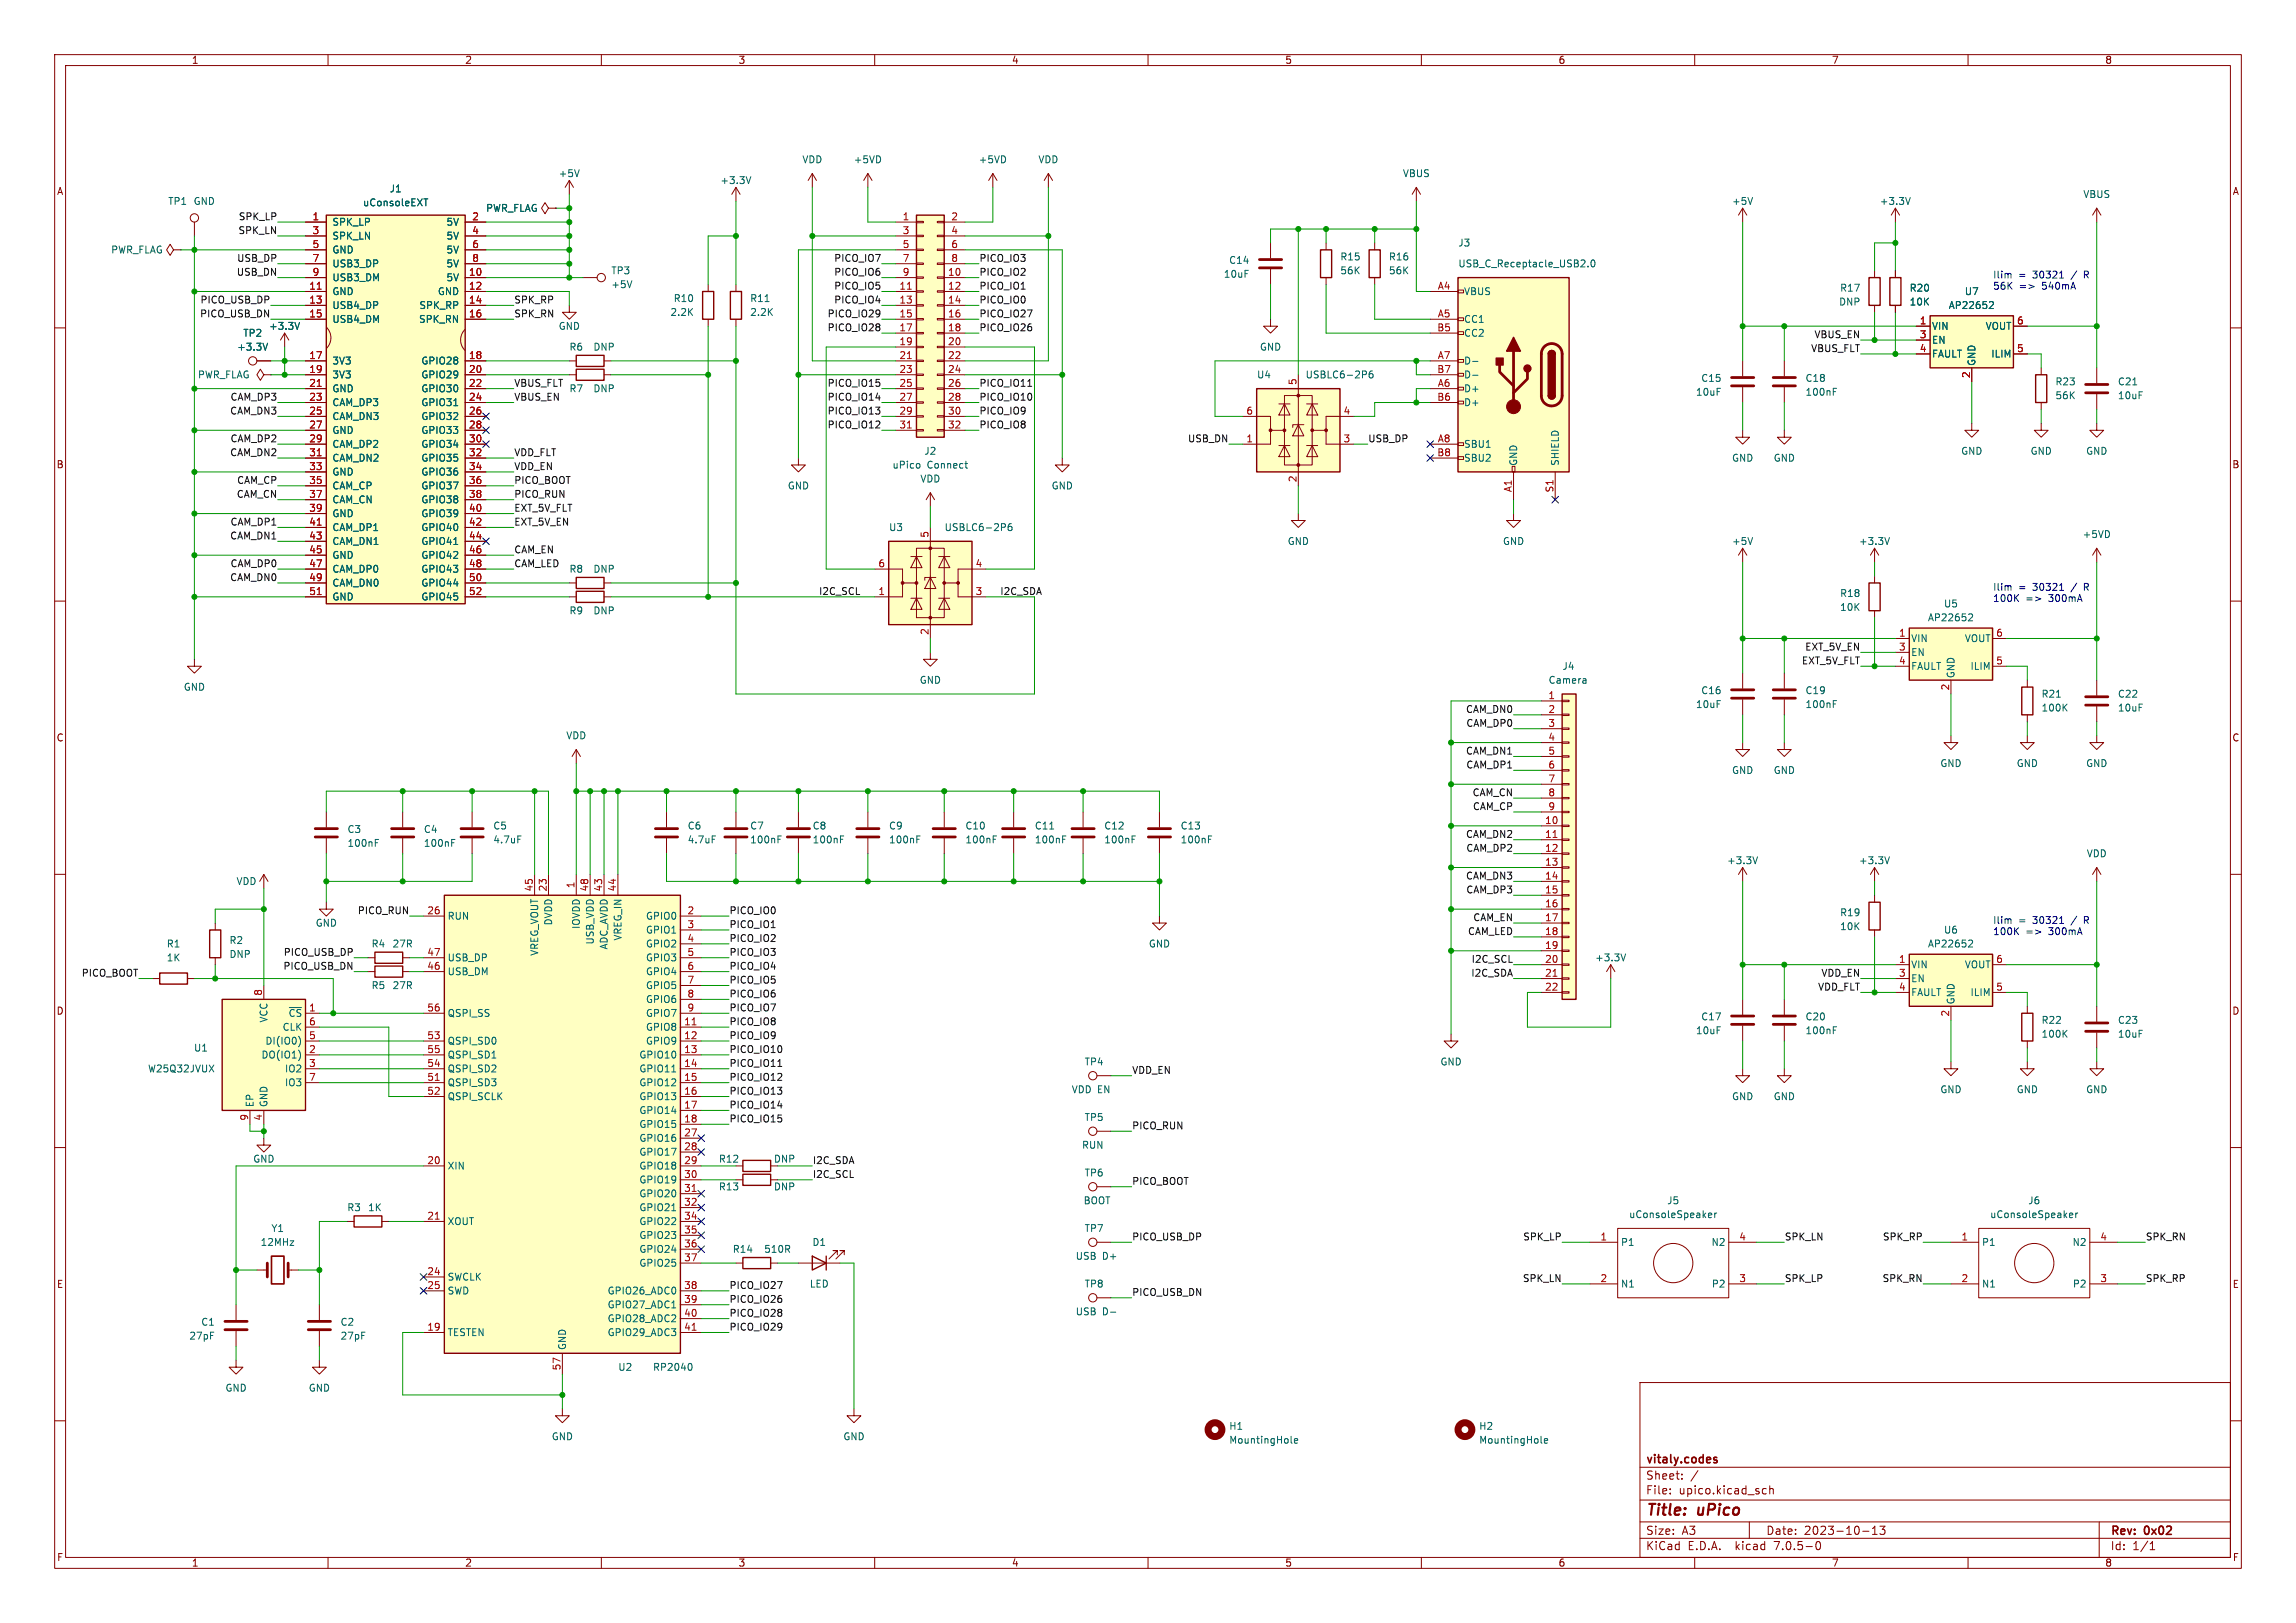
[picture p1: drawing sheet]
<svg xmlns="http://www.w3.org/2000/svg" width="420mm" height="297mm" viewBox="0 0 420 297" stroke-linecap="round" stroke-linejoin="round" font-family="sans-serif">
<defs><g id="words">
<g font-size="2.8" fill="#840000">
<text x="301" y="277.8">Title:</text>
<text x="310.4" y="277.8">uPico</text>
</g>
<g font-size="2.1" fill="#840000">
<text x="301" y="268.1">vitaly.codes</text>
<text x="301" y="273.6">File:</text>
<text x="301" y="270.9">Sheet:</text>
<text x="307" y="273.6">upico.kicad_sch</text>
<text x="301" y="281">Size:</text>
<text x="307.6" y="281">A3</text>
<text x="323" y="281">Date:</text>
<text x="329.9" y="281">2023-10-13</text>
<text x="386" y="281.2">Rev:</text>
<text x="392.2" y="281.2">0x02</text>
<text x="301" y="283.8">KiCad</text>
<text x="308.6" y="283.8">E.D.A.</text>
<text x="317.4" y="283.8">kicad</text>
<text x="324.5" y="283.8">7.0.5-0</text>
<text x="386" y="283.8">Id:</text>
<text x="390" y="283.8">1/1</text>
</g>
<g font-size="1.8" fill="#840000">
<text x="35" y="11.8">1</text>
<text x="85" y="11.8">2</text>
<text x="135" y="11.8">3</text>
<text x="185" y="11.8">4</text>
<text x="235" y="11.8">5</text>
<text x="285" y="11.8">6</text>
<text x="335" y="11.8">7</text>
<text x="385" y="11.8">8</text>
<text x="10.4" y="35.8">A</text>
<text x="408.4" y="35.8">A</text>
<text x="10.3" y="85.8">B</text>
<text x="408.3" y="85.8">B</text>
<text x="10.3" y="135.8">C</text>
<text x="408.3" y="135.8">C</text>
<text x="10.3" y="185.8">D</text>
<text x="408.3" y="185.8">D</text>
<text x="10.4" y="235.8">E</text>
<text x="408.3" y="235.8">E</text>
<text x="10.4" y="285.8">F</text>
<text x="35" y="286.8">1</text>
<text x="85" y="286.8">2</text>
<text x="135" y="286.8">3</text>
<text x="185" y="286.8">4</text>
<text x="235" y="286.8">5</text>
<text x="285" y="286.8">6</text>
<text x="335" y="286.8">7</text>
<text x="385" y="286.8">8</text>
<text x="408.4" y="285.8">F</text>
</g>
<g font-size="1.8" fill="#006464">
<text x="71.2" y="35.4">J1</text>
<text x="102.1" y="32.6">+5V</text>
<text x="131.7" y="33.8">+3.3V</text>
<text x="146.7" y="30">VDD</text>
<text x="156.1" y="30">+5VD</text>
<text x="179" y="30">+5VD</text>
<text x="189.9" y="30">VDD</text>
<text x="256.6" y="32.6">VBUS</text>
<text x="30.7" y="37.7">TP1</text>
<text x="35.4" y="37.7">GND</text>
<text x="60.7" y="41.5">SPK_LP</text>
<text x="66.3" y="37.9">uConsoleEXT</text>
<text x="81.6" y="41.5">5V</text>
<text x="88.9" y="38.9">PWR_FLAG</text>
<text x="316.8" y="37.7">+5V</text>
<text x="343.8" y="37.7">+3.3V</text>
<text x="381" y="36.4">VBUS</text>
<text x="20.3" y="46.5">PWR_FLAG</text>
<text x="60.7" y="44">SPK_LN</text>
<text x="60.7" y="46.5">GND</text>
<text x="81.6" y="44">5V</text>
<text x="81.6" y="46.5">5V</text>
<text x="245.1" y="47.8">R15</text>
<text x="254" y="47.8">R16</text>
<text x="266.7" y="45.3">J3</text>
<text x="60.7" y="49.1">USB3_DP</text>
<text x="60.7" y="51.6">USB3_DM</text>
<text x="81.6" y="51.6">5V</text>
<text x="81.6" y="49.1">5V</text>
<text x="111.8" y="50.4">TP3</text>
<text x="111.8" y="52.9">+5V</text>
<text x="223.8" y="51">10uF</text>
<text x="224.8" y="48.5">C14</text>
<text x="245.1" y="50.4">56K</text>
<text x="254" y="50.4">56K</text>
<text x="266.7" y="49.1">USB_C_Receptacle_USB2.0</text>
<text x="336.5" y="53.5">R17</text>
<text x="349.3" y="53.5">R20</text>
<text x="60.7" y="54.2">GND</text>
<text x="60.7" y="56.7">USB4_DP</text>
<text x="60.7" y="59.2">USB4_DM</text>
<text x="76.6" y="59.2">SPK_RN</text>
<text x="76.7" y="56.7">SPK_RP</text>
<text x="80.1" y="54.2">GND</text>
<text x="122.6" y="58">2.2K</text>
<text x="123.2" y="55.4">R10</text>
<text x="137.2" y="55.4">R11</text>
<text x="137.2" y="58">2.2K</text>
<text x="267.7" y="54.2">VBUS</text>
<text x="267.7" y="59.2">CC1</text>
<text x="336.4" y="56.1">DNP</text>
<text x="349.3" y="56.1">10K</text>
<text x="356.4" y="56.7">AP22652</text>
<text x="359.3" y="54.2">U7</text>
<text x="43.3" y="64.3">+3.3V</text>
<text x="44.4" y="61.8">TP2</text>
<text x="49.2" y="60.5">+3.3V</text>
<text x="102.1" y="60.5">GND</text>
<text x="104.1" y="64.3">R6</text>
<text x="108.5" y="64.3">DNP</text>
<text x="230.4" y="64.3">GND</text>
<text x="267.7" y="61.8">CC2</text>
<text x="353.3" y="60.5">VIN</text>
<text x="353.3" y="63.1">EN</text>
<text x="353.3" y="65.6">FAULT</text>
<text x="363.2" y="60.5">VOUT</text>
<text x="364.2" y="65.6">ILIM</text>
<text x="36.2" y="69.4">PWR_FLAG</text>
<text x="60.7" y="66.9">3V3</text>
<text x="60.7" y="69.4">3V3</text>
<text x="60.7" y="71.9">GND</text>
<text x="77.1" y="66.9">GPIO28</text>
<text x="77.1" y="69.4">GPIO29</text>
<text x="77.1" y="71.9">GPIO30</text>
<text x="104.1" y="71.9">R7</text>
<text x="108.5" y="71.9">DNP</text>
<text x="229.9" y="69.4">U4</text>
<text x="238.8" y="69.4">USBLC6-2P6</text>
<text x="267.7" y="71.9">D+</text>
<text x="267.7" y="66.9">D-</text>
<text x="267.7" y="69.4">D-</text>
<text x="311.1" y="70">C15</text>
<text x="330.2" y="70">C18</text>
<text x="361.5" y="67.1" transform="rotate(-90 361.5 67.1)">GND</text>
<text x="375.9" y="70.7">R23</text>
<text x="387.4" y="70.7">C21</text>
<text x="60.7" y="74.5">CAM_DP3</text>
<text x="60.7" y="77">CAM_DN3</text>
<text x="77.1" y="74.5">GPIO31</text>
<text x="77.1" y="77">GPIO32</text>
<text x="267.7" y="74.5">D+</text>
<text x="310.2" y="72.6">10uF</text>
<text x="330.2" y="72.6">100nF</text>
<text x="375.9" y="73.2">56K</text>
<text x="387.4" y="73.2">10uF</text>
<text x="60.7" y="79.6">GND</text>
<text x="60.7" y="82.1">CAM_DP2</text>
<text x="77.1" y="79.6">GPIO33</text>
<text x="77.1" y="82.1">GPIO34</text>
<text x="169" y="83.4">J2</text>
<text x="267.7" y="82.1">SBU1</text>
<text x="358.7" y="83.4">GND</text>
<text x="371.4" y="83.4">GND</text>
<text x="381.5" y="83.4">GND</text>
<text x="60.7" y="84.6">CAM_DN2</text>
<text x="60.7" y="87.2">GND</text>
<text x="60.7" y="89.7">CAM_CP</text>
<text x="77.1" y="84.6">GPIO35</text>
<text x="77.1" y="87.2">GPIO36</text>
<text x="77.1" y="89.7">GPIO37</text>
<text x="144.1" y="89.7">GND</text>
<text x="163.2" y="85.9">uPico</text>
<text x="168.3" y="88.5">VDD</text>
<text x="169.5" y="85.9">Connect</text>
<text x="192.3" y="89.7">GND</text>
<text x="267.7" y="84.6">SBU2</text>
<text x="277.7" y="85.3" transform="rotate(-90 277.7 85.3)">GND</text>
<text x="285.3" y="85.3" transform="rotate(-90 285.3 85.3)">SHIELD</text>
<text x="316.8" y="84.6">GND</text>
<text x="324.4" y="84.6">GND</text>
<text x="60.7" y="92.3">CAM_CN</text>
<text x="60.7" y="94.8">GND</text>
<text x="77.1" y="92.3">GPIO38</text>
<text x="77.1" y="94.8">GPIO39</text>
<text x="60.7" y="97.3">CAM_DP1</text>
<text x="60.7" y="99.9">CAM_DN1</text>
<text x="77.1" y="97.3">GPIO40</text>
<text x="77.1" y="99.9">GPIO41</text>
<text x="162.6" y="97.3">U3</text>
<text x="172.7" y="97.3">USBLC6-2P6</text>
<text x="235.5" y="99.9">GND</text>
<text x="274.9" y="99.9">GND</text>
<text x="316.8" y="99.9">+5V</text>
<text x="340" y="99.9">+3.3V</text>
<text x="380.9" y="98.6">+5VD</text>
<text x="60.7" y="102.4">GND</text>
<text x="60.7" y="105">CAM_DP0</text>
<text x="60.7" y="107.5">CAM_DN0</text>
<text x="77.1" y="102.4">GPIO42</text>
<text x="77.1" y="105">GPIO43</text>
<text x="77.1" y="107.5">GPIO44</text>
<text x="104.1" y="105">R8</text>
<text x="108.5" y="105">DNP</text>
<text x="60.7" y="110">GND</text>
<text x="77.1" y="110">GPIO45</text>
<text x="104.1" y="112.6">R9</text>
<text x="108.5" y="112.6">DNP</text>
<text x="336.5" y="109.4">R18</text>
<text x="336.5" y="112">10K</text>
<text x="352.6" y="113.9">AP22652</text>
<text x="355.5" y="111.3">U5</text>
<text x="349.5" y="117.7">VIN</text>
<text x="359.4" y="117.7">VOUT</text>
<text x="168.2" y="125.3">GND</text>
<text x="283.2" y="125.3">Camera</text>
<text x="285.8" y="122.7">J4</text>
<text x="349.5" y="120.2">EN</text>
<text x="349.5" y="122.7">FAULT</text>
<text x="357.7" y="124.2" transform="rotate(-90 357.7 124.2)">GND</text>
<text x="360.4" y="122.7">ILIM</text>
<text x="33.6" y="126.6">GND</text>
<text x="310.2" y="129.7">10uF</text>
<text x="311.1" y="127.2">C16</text>
<text x="330.2" y="127.2">C19</text>
<text x="330.2" y="129.7">100nF</text>
<text x="373.4" y="127.8">R21</text>
<text x="373.4" y="130.4">100K</text>
<text x="387.4" y="127.8">C22</text>
<text x="387.4" y="130.4">10uF</text>
<text x="103.5" y="135.4">VDD</text>
<text x="316.8" y="141.8">GND</text>
<text x="324.4" y="141.8">GND</text>
<text x="354.9" y="140.5">GND</text>
<text x="368.8" y="140.5">GND</text>
<text x="381.5" y="140.5">GND</text>
<text x="63.5" y="152.6">C3</text>
<text x="63.5" y="155.1">100nF</text>
<text x="77.5" y="152.6">C4</text>
<text x="77.5" y="155.1">100nF</text>
<text x="90.2" y="152">C5</text>
<text x="90.2" y="154.5">4.7uF</text>
<text x="125.7" y="152">C6</text>
<text x="125.7" y="154.5">4.7uF</text>
<text x="137.2" y="152">C7</text>
<text x="137.2" y="154.5">100nF</text>
<text x="148.6" y="152">C8</text>
<text x="148.6" y="154.5">100nF</text>
<text x="162.6" y="152">C9</text>
<text x="162.6" y="154.5">100nF</text>
<text x="176.5" y="152">C10</text>
<text x="176.5" y="154.5">100nF</text>
<text x="189.2" y="152">C11</text>
<text x="189.2" y="154.5">100nF</text>
<text x="201.9" y="152">C12</text>
<text x="201.9" y="154.5">100nF</text>
<text x="215.9" y="152">C13</text>
<text x="215.9" y="154.5">100nF</text>
<text x="315.9" y="158.3">+3.3V</text>
<text x="340" y="158.3">+3.3V</text>
<text x="381.7" y="157">VDD</text>
<text x="43.2" y="162.1">VDD</text>
<text x="336.5" y="167.8">R19</text>
<text x="30.4" y="173.5">R1</text>
<text x="41.9" y="172.9">R2</text>
<text x="57.7" y="169.7">GND</text>
<text x="67.9" y="173.5">R4</text>
<text x="71.8" y="173.5">27R</text>
<text x="81.8" y="168.5">RUN</text>
<text x="101.2" y="169.4" transform="rotate(-90 101.2 169.4)">DVDD</text>
<text x="106.2" y="170" transform="rotate(-90 106.2 170)">IOVDD</text>
<text x="108.8" y="172.9" transform="rotate(-90 108.8 172.9)">USB_VDD</text>
<text x="111.3" y="173.8" transform="rotate(-90 111.3 173.8)">ADC_AVDD</text>
<text x="113.9" y="172.1" transform="rotate(-90 113.9 172.1)">VREG_IN</text>
<text x="118.1" y="168.5">GPIO0</text>
<text x="118.1" y="171">GPIO1</text>
<text x="118.1" y="173.5">GPIO2</text>
<text x="210.1" y="173.5">GND</text>
<text x="336.5" y="170.4">10K</text>
<text x="352.6" y="173.5">AP22652</text>
<text x="355.5" y="171">U6</text>
<text x="30.4" y="176.1">1K</text>
<text x="41.9" y="175.5">DNP</text>
<text x="81.8" y="178.6">USB_DM</text>
<text x="81.8" y="176.1">USB_DP</text>
<text x="98.6" y="174.9" transform="rotate(-90 98.6 174.9)">VREG_VOUT</text>
<text x="118.1" y="176.1">GPIO3</text>
<text x="118.1" y="178.6">GPIO4</text>
<text x="291.7" y="176.1">+3.3V</text>
<text x="349.5" y="177.4">VIN</text>
<text x="349.5" y="179.9">EN</text>
<text x="359.4" y="177.4">VOUT</text>
<text x="67.9" y="181.2">R5</text>
<text x="71.8" y="181.2">27R</text>
<text x="118.1" y="181.2">GPIO5</text>
<text x="118.1" y="183.7">GPIO6</text>
<text x="349.5" y="182.4">FAULT</text>
<text x="357.7" y="183.9" transform="rotate(-90 357.7 183.9)">GND</text>
<text x="360.4" y="182.4">ILIM</text>
<text x="48.5" y="191.3">DI(IO0)</text>
<text x="49.1" y="187.1" transform="rotate(-90 49.1 187.1)">VCC</text>
<text x="51.7" y="188.8">CLK</text>
<text x="52.8" y="186.2">~{CS}</text>
<text x="81.8" y="191.3">QSPI_SD0</text>
<text x="81.8" y="186.2">QSPI_SS</text>
<text x="118.1" y="188.8">GPIO8</text>
<text x="118.1" y="191.3">GPIO9</text>
<text x="118.1" y="186.2">GPIO7</text>
<text x="310.2" y="189.4">10uF</text>
<text x="311.1" y="186.9">C17</text>
<text x="330.2" y="186.9">C20</text>
<text x="330.2" y="189.4">100nF</text>
<text x="373.4" y="187.5">R22</text>
<text x="373.4" y="190.1">100K</text>
<text x="387.4" y="187.5">C23</text>
<text x="387.4" y="190.1">10uF</text>
<text x="27" y="196.4">W25Q32JVUX</text>
<text x="35.4" y="192.6">U1</text>
<text x="47.8" y="193.9">DO(IO1)</text>
<text x="52.1" y="196.4">IO2</text>
<text x="81.8" y="196.4">QSPI_SD2</text>
<text x="81.8" y="193.9">QSPI_SD1</text>
<text x="116.9" y="193.9">GPIO10</text>
<text x="116.9" y="196.4">GPIO11</text>
<text x="198.3" y="195.1">TP4</text>
<text x="263.4" y="195.1">GND</text>
<text x="46.5" y="202.7" transform="rotate(-90 46.5 202.7)">EP</text>
<text x="49.1" y="202.7" transform="rotate(-90 49.1 202.7)">GND</text>
<text x="52.1" y="198.9">IO3</text>
<text x="81.8" y="198.9">QSPI_SD3</text>
<text x="81.8" y="201.5">QSPI_SCLK</text>
<text x="116.9" y="198.9">GPIO12</text>
<text x="116.9" y="201.5">GPIO13</text>
<text x="196" y="200.2">VDD EN</text>
<text x="316.8" y="201.5">GND</text>
<text x="324.4" y="201.5">GND</text>
<text x="354.9" y="200.2">GND</text>
<text x="368.8" y="200.2">GND</text>
<text x="381.5" y="200.2">GND</text>
<text x="116.9" y="204">GPIO14</text>
<text x="116.9" y="206.6">GPIO15</text>
<text x="116.9" y="209.1">GPIO16</text>
<text x="198.3" y="205.3">TP5</text>
<text x="46.3" y="212.9">GND</text>
<text x="81.8" y="214.2">XIN</text>
<text x="116.9" y="211.6">GPIO17</text>
<text x="116.9" y="214.2">GPIO18</text>
<text x="131.4" y="212.9">R12</text>
<text x="141.5" y="212.9">DNP</text>
<text x="197.9" y="210.4">RUN</text>
<text x="198.3" y="215.5">TP6</text>
<text x="63.5" y="221.8">R3</text>
<text x="67.3" y="221.8">1K</text>
<text x="116.9" y="216.7">GPIO19</text>
<text x="116.9" y="219.3">GPIO20</text>
<text x="116.9" y="221.8">GPIO21</text>
<text x="131.4" y="218">R13</text>
<text x="141.5" y="218">DNP</text>
<text x="198.2" y="220.5">BOOT</text>
<text x="304.9" y="220.5">J5</text>
<text x="371" y="220.5">J6</text>
<text x="49.6" y="225.6">Y1</text>
<text x="81.8" y="224.3">XOUT</text>
<text x="116.9" y="224.3">GPIO22</text>
<text x="116.9" y="226.9">GPIO23</text>
<text x="198.3" y="225.6">TP7</text>
<text x="297.9" y="223.1">uConsoleSpeaker</text>
<text x="364" y="223.1">uConsoleSpeaker</text>
<text x="47.6" y="228.2">12MHz</text>
<text x="116.9" y="229.4">GPIO24</text>
<text x="116.9" y="232">GPIO25</text>
<text x="134" y="229.4">R14</text>
<text x="139.7" y="229.4">510R</text>
<text x="148.6" y="228.2">D1</text>
<text x="196.7" y="230.7">USB</text>
<text x="201.6" y="230.7">D+</text>
<text x="296.4" y="228.2">P1</text>
<text x="313.1" y="228.2">N2</text>
<text x="362.5" y="228.2">P1</text>
<text x="379.1" y="228.2">N2</text>
<text x="81.8" y="234.5">SWCLK</text>
<text x="81.8" y="237">SWD</text>
<text x="111.1" y="237">GPIO26_ADC0</text>
<text x="111.1" y="239.6">GPIO27_ADC1</text>
<text x="148.1" y="235.8">LED</text>
<text x="198.3" y="235.8">TP8</text>
<text x="296.4" y="235.8">N1</text>
<text x="313.1" y="235.8">P2</text>
<text x="362.5" y="235.8">N1</text>
<text x="379.2" y="235.8">P2</text>
<text x="34.6" y="245.3">27pF</text>
<text x="36.8" y="242.8">C1</text>
<text x="62.2" y="242.8">C2</text>
<text x="62.2" y="245.3">27pF</text>
<text x="81.8" y="244.7">TESTEN</text>
<text x="111.1" y="242.1">GPIO28_ADC2</text>
<text x="111.1" y="244.7">GPIO29_ADC3</text>
<text x="196.7" y="240.9">USB</text>
<text x="201.6" y="240.9">D-</text>
<text x="103.7" y="247.1" transform="rotate(-90 103.7 247.1)">GND</text>
<text x="113" y="251">U2</text>
<text x="119.4" y="251">RP2040</text>
<text x="41.2" y="254.8">GND</text>
<text x="56.4" y="254.8">GND</text>
<text x="100.9" y="263.7">GND</text>
<text x="154.2" y="263.7">GND</text>
<text x="224.8" y="261.8">H1</text>
<text x="270.5" y="261.8">H2</text>
<text x="224.8" y="264.4">MountingHole</text>
<text x="270.5" y="264.4">MountingHole</text>
</g>
<g font-size="1.8" fill="#0f0f0f">
<text x="43.7" y="40.4">SPK_LP</text>
<text x="43.4" y="48">USB_DP</text>
<text x="43.6" y="42.9">SPK_LN</text>
<text x="152.6" y="48">PICO_IO7</text>
<text x="179.1" y="48">PICO_IO3</text>
<text x="43.3" y="50.5">USB_DN</text>
<text x="152.6" y="50.5">PICO_IO6</text>
<text x="152.6" y="53.1">PICO_IO5</text>
<text x="179.1" y="53.1">PICO_IO1</text>
<text x="179.1" y="50.5">PICO_IO2</text>
<text x="36.6" y="58.2">PICO_USB_DN</text>
<text x="36.6" y="55.6">PICO_USB_DP</text>
<text x="94" y="55.6">SPK_RP</text>
<text x="94" y="58.2">SPK_RN</text>
<text x="151.4" y="58.2">PICO_IO29</text>
<text x="152.6" y="55.6">PICO_IO4</text>
<text x="179.1" y="58.2">PICO_IO27</text>
<text x="179.1" y="55.6">PICO_IO0</text>
<text x="151.4" y="60.7">PICO_IO28</text>
<text x="179.1" y="60.7">PICO_IO26</text>
<text x="331.3" y="64.5">VBUS_FLT</text>
<text x="331.9" y="62">VBUS_EN</text>
<text x="94" y="70.9">VBUS_FLT</text>
<text x="151.4" y="70.9">PICO_IO15</text>
<text x="179.1" y="70.9">PICO_IO11</text>
<text x="42.1" y="75.9">CAM_DN3</text>
<text x="42.1" y="73.4">CAM_DP3</text>
<text x="94" y="73.4">VBUS_EN</text>
<text x="151.4" y="73.4">PICO_IO14</text>
<text x="151.4" y="75.9">PICO_IO13</text>
<text x="179.1" y="75.9">PICO_IO9</text>
<text x="179.1" y="73.4">PICO_IO10</text>
<text x="42.1" y="83.6">CAM_DN2</text>
<text x="42.1" y="81">CAM_DP2</text>
<text x="94" y="83.6">VDD_FLT</text>
<text x="151.4" y="78.5">PICO_IO12</text>
<text x="179.1" y="78.5">PICO_IO8</text>
<text x="217.3" y="81">USB_DN</text>
<text x="250.2" y="81">USB_DP</text>
<text x="43.4" y="88.6">CAM_CP</text>
<text x="94" y="88.6">PICO_BOOT</text>
<text x="94" y="86.1">VDD_EN</text>
<text x="43.3" y="91.2">CAM_CN</text>
<text x="94" y="91.2">PICO_RUN</text>
<text x="94" y="93.7">EXT_5V_FLT</text>
<text x="42.1" y="98.8">CAM_DN1</text>
<text x="42.1" y="96.3">CAM_DP1</text>
<text x="94" y="101.3">CAM_EN</text>
<text x="94" y="96.3">EXT_5V_EN</text>
<text x="42.1" y="106.4">CAM_DN0</text>
<text x="42.1" y="103.9">CAM_DP0</text>
<text x="94" y="103.9">CAM_LED</text>
<text x="149.8" y="109">I2C_SCL</text>
<text x="182.9" y="109">I2C_SDA</text>
<text x="330.2" y="119.1">EXT_5V_EN</text>
<text x="329.6" y="121.7">EXT_5V_FLT</text>
<text x="268.1" y="130.5">CAM_DN0</text>
<text x="268.2" y="133.1">CAM_DP0</text>
<text x="268.1" y="138.2">CAM_DN1</text>
<text x="268.2" y="140.7">CAM_DP1</text>
<text x="269.4" y="145.8">CAM_CN</text>
<text x="269.4" y="148.3">CAM_CP</text>
<text x="268.1" y="153.4">CAM_DN2</text>
<text x="268.2" y="155.9">CAM_DP2</text>
<text x="268.1" y="161">CAM_DN3</text>
<text x="65.4" y="167.4">PICO_RUN</text>
<text x="133.3" y="167.4">PICO_IO0</text>
<text x="268.2" y="163.6">CAM_DP3</text>
<text x="133.3" y="172.5">PICO_IO2</text>
<text x="133.3" y="169.9">PICO_IO1</text>
<text x="268.5" y="171.2">CAM_LED</text>
<text x="269.5" y="168.6">CAM_EN</text>
<text x="14.9" y="178.8">PICO_BOOT</text>
<text x="51.8" y="177.5">PICO_USB_DN</text>
<text x="51.9" y="175">PICO_USB_DP</text>
<text x="133.3" y="175">PICO_IO3</text>
<text x="133.3" y="177.5">PICO_IO4</text>
<text x="269.1" y="178.8">I2C_SDA</text>
<text x="269.2" y="176.3">I2C_SCL</text>
<text x="333.2" y="178.8">VDD_EN</text>
<text x="133.3" y="182.6">PICO_IO6</text>
<text x="133.3" y="180.1">PICO_IO5</text>
<text x="133.3" y="185.2">PICO_IO7</text>
<text x="332.6" y="181.3">VDD_FLT</text>
<text x="133.3" y="190.2">PICO_IO9</text>
<text x="133.3" y="187.7">PICO_IO8</text>
<text x="133.3" y="197.9">PICO_IO12</text>
<text x="133.3" y="195.3">PICO_IO11</text>
<text x="133.3" y="192.8">PICO_IO10</text>
<text x="207" y="196.6">VDD_EN</text>
<text x="133.3" y="202.9">PICO_IO14</text>
<text x="133.3" y="200.4">PICO_IO13</text>
<text x="133.3" y="205.5">PICO_IO15</text>
<text x="207" y="206.7">PICO_RUN</text>
<text x="148.6" y="215.6">I2C_SCL</text>
<text x="148.6" y="213.1">I2C_SDA</text>
<text x="207" y="216.9">PICO_BOOT</text>
<text x="207" y="227.1">PICO_USB_DP</text>
<text x="278.6" y="227.1">SPK_LP</text>
<text x="326.4" y="227.1">SPK_LN</text>
<text x="344.4" y="227.1">SPK_RP</text>
<text x="392.4" y="227.1">SPK_RN</text>
<text x="133.3" y="236">PICO_IO27</text>
<text x="133.3" y="238.5">PICO_IO26</text>
<text x="207" y="237.2">PICO_USB_DN</text>
<text x="278.5" y="234.7">SPK_LN</text>
<text x="326.4" y="234.7">SPK_LP</text>
<text x="344.3" y="234.7">SPK_RN</text>
<text x="392.4" y="234.7">SPK_RP</text>
<text x="133.3" y="243.6">PICO_IO29</text>
<text x="133.3" y="241">PICO_IO28</text>
</g>
<g font-size="1.8" fill="#a90000">
<text x="57.1" y="40.4">1</text>
<text x="86.3" y="40.4">2</text>
<text x="165.1" y="40.4">1</text>
<text x="174" y="40.4">2</text>
<text x="57.1" y="42.9">3</text>
<text x="57.1" y="45.5">5</text>
<text x="86.3" y="42.9">4</text>
<text x="86.3" y="45.5">6</text>
<text x="165.1" y="42.9">3</text>
<text x="165.1" y="45.5">5</text>
<text x="174" y="42.9">4</text>
<text x="174" y="45.5">6</text>
<text x="56.5" y="53.1">11</text>
<text x="57.1" y="48">7</text>
<text x="57.1" y="50.5">9</text>
<text x="85.7" y="50.5">10</text>
<text x="85.7" y="53.1">12</text>
<text x="86.3" y="48">8</text>
<text x="164.5" y="53.1">11</text>
<text x="165.1" y="48">7</text>
<text x="165.1" y="50.5">9</text>
<text x="173.4" y="50.5">10</text>
<text x="173.4" y="53.1">12</text>
<text x="174" y="48">8</text>
<text x="262.9" y="53.1">A4</text>
<text x="56.5" y="55.6">13</text>
<text x="56.5" y="58.2">15</text>
<text x="85.7" y="55.6">14</text>
<text x="85.7" y="58.2">16</text>
<text x="164.5" y="55.6">13</text>
<text x="164.5" y="58.2">15</text>
<text x="173.4" y="55.6">14</text>
<text x="173.4" y="58.2">16</text>
<text x="262.9" y="58.2">A5</text>
<text x="351.1" y="59.4">1</text>
<text x="368.9" y="59.4">6</text>
<text x="56.5" y="65.8">17</text>
<text x="85.7" y="65.8">18</text>
<text x="164.5" y="60.7">17</text>
<text x="164.5" y="63.2">19</text>
<text x="164.5" y="65.8">21</text>
<text x="173.4" y="60.7">18</text>
<text x="173.4" y="63.2">20</text>
<text x="173.4" y="65.8">22</text>
<text x="262.9" y="60.7">B5</text>
<text x="262.9" y="65.8">A7</text>
<text x="351.1" y="62">3</text>
<text x="351.1" y="64.5">4</text>
<text x="368.9" y="64.5">5</text>
<text x="56.5" y="68.3">19</text>
<text x="56.5" y="70.9">21</text>
<text x="85.7" y="68.3">20</text>
<text x="85.7" y="70.9">22</text>
<text x="164.5" y="68.3">23</text>
<text x="164.5" y="70.9">25</text>
<text x="173.4" y="68.3">24</text>
<text x="173.4" y="70.9">26</text>
<text x="237.2" y="70.5" transform="rotate(-90 237.2 70.5)">5</text>
<text x="262.9" y="68.3">B7</text>
<text x="262.9" y="70.9">A6</text>
<text x="360.4" y="69.2" transform="rotate(-90 360.4 69.2)">2</text>
<text x="56.5" y="73.4">23</text>
<text x="56.5" y="75.9">25</text>
<text x="85.7" y="73.4">24</text>
<text x="85.7" y="75.9">26</text>
<text x="164.5" y="73.4">27</text>
<text x="164.5" y="75.9">29</text>
<text x="173.4" y="73.4">28</text>
<text x="173.4" y="75.9">30</text>
<text x="227.9" y="75.9">6</text>
<text x="245.7" y="75.9">4</text>
<text x="262.9" y="73.4">B6</text>
<text x="56.5" y="78.5">27</text>
<text x="56.5" y="81">29</text>
<text x="56.5" y="83.6">31</text>
<text x="85.7" y="78.5">28</text>
<text x="85.7" y="81">30</text>
<text x="85.7" y="83.6">32</text>
<text x="164.5" y="78.5">31</text>
<text x="173.4" y="78.5">32</text>
<text x="227.9" y="81">1</text>
<text x="245.7" y="81">3</text>
<text x="262.9" y="83.6">B8</text>
<text x="262.9" y="81">A8</text>
<text x="56.5" y="86.1">33</text>
<text x="56.5" y="88.6">35</text>
<text x="85.7" y="86.1">34</text>
<text x="85.7" y="88.6">36</text>
<text x="237.2" y="88.3" transform="rotate(-90 237.2 88.3)">2</text>
<text x="56.5" y="91.2">37</text>
<text x="56.5" y="93.7">39</text>
<text x="85.7" y="91.2">38</text>
<text x="85.7" y="93.7">40</text>
<text x="276.6" y="90.1" transform="rotate(-90 276.6 90.1)">A1</text>
<text x="284.2" y="90.2" transform="rotate(-90 284.2 90.2)">S1</text>
<text x="56.5" y="96.3">41</text>
<text x="56.5" y="98.8">43</text>
<text x="56.5" y="101.3">45</text>
<text x="85.7" y="96.3">42</text>
<text x="85.7" y="98.8">44</text>
<text x="85.7" y="101.3">46</text>
<text x="169.9" y="98.5" transform="rotate(-90 169.9 98.5)">5</text>
<text x="56.5" y="103.9">47</text>
<text x="56.5" y="106.4">49</text>
<text x="85.7" y="103.9">48</text>
<text x="85.7" y="106.4">50</text>
<text x="160.6" y="103.9">6</text>
<text x="178.4" y="103.9">4</text>
<text x="56.5" y="109">51</text>
<text x="85.7" y="109">52</text>
<text x="160.6" y="109">1</text>
<text x="178.4" y="109">3</text>
<text x="169.9" y="116.2" transform="rotate(-90 169.9 116.2)">2</text>
<text x="347.3" y="116.6">1</text>
<text x="347.3" y="119.1">3</text>
<text x="365.1" y="116.6">6</text>
<text x="347.3" y="121.7">4</text>
<text x="365.1" y="121.7">5</text>
<text x="283.2" y="128">1</text>
<text x="283.2" y="130.6">2</text>
<text x="356.6" y="126.4" transform="rotate(-90 356.6 126.4)">2</text>
<text x="283.2" y="133.1">3</text>
<text x="283.2" y="135.6">4</text>
<text x="283.2" y="138.2">5</text>
<text x="283.2" y="140.7">6</text>
<text x="283.2" y="143.3">7</text>
<text x="283.2" y="145.8">8</text>
<text x="283.2" y="148.3">9</text>
<text x="282.6" y="150.9">10</text>
<text x="282.6" y="153.4">11</text>
<text x="282.6" y="156">12</text>
<text x="282.6" y="158.5">13</text>
<text x="282.6" y="161">14</text>
<text x="78.1" y="167.4">26</text>
<text x="97.5" y="163.2" transform="rotate(-90 97.5 163.2)">45</text>
<text x="100.1" y="163.2" transform="rotate(-90 100.1 163.2)">23</text>
<text x="105.2" y="162.6" transform="rotate(-90 105.2 162.6)">1</text>
<text x="107.7" y="163.2" transform="rotate(-90 107.7 163.2)">48</text>
<text x="110.2" y="163.2" transform="rotate(-90 110.2 163.2)">43</text>
<text x="112.8" y="163.2" transform="rotate(-90 112.8 163.2)">44</text>
<text x="125.7" y="167.4">2</text>
<text x="282.6" y="163.6">15</text>
<text x="282.6" y="166.1">16</text>
<text x="125.7" y="169.9">3</text>
<text x="125.7" y="172.5">4</text>
<text x="282.6" y="168.7">17</text>
<text x="282.6" y="171.2">18</text>
<text x="282.6" y="173.7">19</text>
<text x="78.1" y="177.5">46</text>
<text x="78.1" y="175">47</text>
<text x="125.7" y="175">5</text>
<text x="125.7" y="177.5">6</text>
<text x="282.6" y="176.3">20</text>
<text x="282.6" y="178.8">21</text>
<text x="347.3" y="176.3">1</text>
<text x="347.3" y="178.8">3</text>
<text x="365.1" y="176.3">6</text>
<text x="48" y="182.3" transform="rotate(-90 48 182.3)">8</text>
<text x="56.5" y="185.2">1</text>
<text x="78.1" y="185.2">56</text>
<text x="125.7" y="180.1">7</text>
<text x="125.7" y="182.6">8</text>
<text x="125.7" y="185.2">9</text>
<text x="282.6" y="181.4">22</text>
<text x="347.3" y="181.4">4</text>
<text x="365.1" y="181.4">5</text>
<text x="56.5" y="190.2">5</text>
<text x="56.5" y="187.7">6</text>
<text x="78.1" y="190.2">53</text>
<text x="125.1" y="187.7">11</text>
<text x="125.1" y="190.2">12</text>
<text x="356.6" y="186.1" transform="rotate(-90 356.6 186.1)">2</text>
<text x="56.5" y="192.8">2</text>
<text x="56.5" y="195.3">3</text>
<text x="56.5" y="197.9">7</text>
<text x="78.1" y="197.9">51</text>
<text x="78.1" y="195.3">54</text>
<text x="78.1" y="192.8">55</text>
<text x="125.1" y="192.8">13</text>
<text x="125.1" y="195.3">14</text>
<text x="125.1" y="197.9">15</text>
<text x="78.1" y="200.4">52</text>
<text x="125.1" y="200.4">16</text>
<text x="125.1" y="202.9">17</text>
<text x="45.5" y="205.1" transform="rotate(-90 45.5 205.1)">9</text>
<text x="48" y="205.1" transform="rotate(-90 48 205.1)">4</text>
<text x="125.1" y="205.5">18</text>
<text x="125.1" y="208">27</text>
<text x="78.1" y="213.1">20</text>
<text x="125.1" y="210.6">28</text>
<text x="125.1" y="213.1">29</text>
<text x="125.1" y="215.6">30</text>
<text x="125.1" y="218.2">31</text>
<text x="125.1" y="220.7">32</text>
<text x="78.1" y="223.3">21</text>
<text x="125.1" y="223.3">34</text>
<text x="125.1" y="225.8">35</text>
<text x="292.7" y="227.1">1</text>
<text x="318.1" y="227.1">4</text>
<text x="358.7" y="227.1">1</text>
<text x="384.1" y="227.1">4</text>
<text x="78.1" y="233.4">24</text>
<text x="125.1" y="228.3">36</text>
<text x="125.1" y="230.9">37</text>
<text x="78.1" y="236">25</text>
<text x="125.1" y="236">38</text>
<text x="125.1" y="238.5">39</text>
<text x="292.7" y="234.7">2</text>
<text x="318.1" y="234.7">3</text>
<text x="358.7" y="234.7">2</text>
<text x="384.1" y="234.7">3</text>
<text x="78.1" y="243.6">19</text>
<text x="125.1" y="241">40</text>
<text x="125.1" y="243.6">41</text>
<text x="102.6" y="250.8" transform="rotate(-90 102.6 250.8)">57</text>
</g>
<g font-size="1.8" fill="#0000c2">
<text x="364.5" y="51">Ilim</text>
<text x="364.5" y="53.1">56K</text>
<text x="369.2" y="51">=</text>
<text x="369.3" y="53.1">=&gt;</text>
<text x="371.8" y="51">30321</text>
<text x="373.5" y="53.1">540mA</text>
<text x="379" y="51">/</text>
<text x="381.4" y="51">R</text>
<text x="364.5" y="108.2">Ilim</text>
<text x="364.5" y="110.2">100K</text>
<text x="369.2" y="108.2">=</text>
<text x="370.5" y="110.2">=&gt;</text>
<text x="371.8" y="108.2">30321</text>
<text x="374.7" y="110.2">300mA</text>
<text x="379" y="108.2">/</text>
<text x="381.4" y="108.2">R</text>
<text x="364.5" y="169.2">Ilim</text>
<text x="364.5" y="171.2">100K</text>
<text x="369.2" y="169.2">=</text>
<text x="370.5" y="171.2">=&gt;</text>
<text x="371.8" y="169.2">30321</text>
<text x="374.7" y="171.2">300mA</text>
<text x="379" y="169.2">/</text>
<text x="381.4" y="169.2">R</text>
</g>
</g></defs>
<g fill="none" stroke="#840000" stroke-width=".18">
<path d="M10 10h400v277h-400zM12 12h396v273h-396zM60 10v2M110 10v2M160 10v2M210 10v2M260 10v2M310 10v2M360 10v2M100.3 38.1l-.6-1-.6 1 .6 1 .6-1h1.3M101.6 38.1h.1M104.1 33l-.7 1.3"/>
<path d="M104.1 33v2.6M104.1 33l.8 1.3M134.6 34.3v2.5M134.6 34.3l-.7 1.3M134.6 34.3l.8 1.3M148.6 31.8l-.8 1.2M148.6 31.8v2.5M148.6 31.8l.8 1.2M158.7 31.8l-.7 1.2M158.7 31.8v2.5M158.7 31.8l.8 1.2M181.6 31.8l.8 1.2"/>
<path d="M181.6 31.8v2.5M181.6 31.8l-.8 1.2M191.8 31.8l.7 1.2M191.8 31.8v2.5M191.8 31.8l-.8 1.2M259.1 34.3l-.8 1.3M259.1 34.3v2.5M259.1 34.3l.7 1.3M318.8 38.1l-.8 1.3M318.8 38.1v2.5M318.8 38.1l.7 1.3M346.7 38.1l-.8 1.3"/>
<path d="M346.7 38.1v2.5M346.7 38.1l.8 1.3M383.5 38.1v2.5M383.5 38.1l-.7 1.3M383.5 38.1l.8 1.3M10 60h2M31.7 45.7l-.6-1-.6 1 .6 1 .6-1h1.3M33 45.7h.1M35.6 40.6v2.6M55.9 53.3h3.8M55.9 58.4h3.8M55.9 40.6h3.8"/>
<path d="M55.9 50.8h3.8M55.9 55.9h3.8M55.9 43.2h3.8M55.9 45.7h3.8M55.9 48.3h3.8M59.7 59.9a2.69 2.69 0 0 1 0 3.8M85.1 53.3h3.8M85.1 58.4h3.8M85.1 40.6h3.8M85.1 50.8h3.8M85.1 55.9h3.8M85.1 43.2h3.8"/>
<path d="M85.1 45.7h3.8M85.1 48.3h3.8M104.1 55.9v1.3h1.3l-1.3 1.2-1.2-1.2h1.2M106.7 50.8h2.5M129.5 52.1v1.2M129.5 58.4v1.3M134.6 52.1v1.2M134.6 58.4v1.3M163.8 53.3h3.8M163.8 58.4h3.8M163.8 40.6h3.8M163.8 50.8h3.8"/>
<path d="M163.8 55.9h3.8M163.8 43.2h3.8M163.8 45.7h3.8M163.8 48.3h3.8M167.6 58.3h1.3v.2h-1.3zM167.6 55.8h1.3v.2h-1.3zM167.6 53.2h1.3v.3h-1.3zM167.6 50.7h1.3v.2h-1.3zM167.6 48.1h1.3v.3h-1.3zM167.6 45.6h1.3v.2h-1.3zM167.6 43.1h1.3v.2h-1.3zM167.6 40.5h1.3v.3h-1.3z"/>
<path d="M171.4 58.3h1.3v.2h-1.3zM171.4 55.8h1.3v.2h-1.3zM171.4 53.2h1.3v.3h-1.3zM171.4 50.7h1.3v.2h-1.3zM171.4 48.1h1.3v.3h-1.3zM171.4 45.6h1.3v.2h-1.3zM171.4 43.1h1.3v.2h-1.3zM171.4 40.5h1.3v.3h-1.3zM172.7 53.3h3.8M172.7 58.4h3.8M172.7 40.6h3.8M172.7 50.8h3.8"/>
<path d="M172.7 55.9h3.8M172.7 43.2h3.8M172.7 45.7h3.8M172.7 48.3h3.8M232.4 58.4v1.3h1.3l-1.3 1.3-1.3-1.3h1.3M232.4 44.5v2.7M232.4 49.3v2.8M242.6 44.5v1.2M242.6 50.8v1.3M251.5 44.5v1.2M251.5 50.8v1.3M261.6 53.3h5.1"/>
<path d="M261.6 58.4h5.1M266.7 58.2h1v.5h-1zM266.7 53.1h1v.5h-1zM342.9 49.5v1.3M342.9 55.9v1.3M346.7 49.5v1.3M346.7 55.9v1.3M350.5 59.7h2.6M368.3 59.7h2.5M408 60h2M47 66h2.5M48.3 68.6l-.7-1-.6 1 .6 1 .7-1h1.2"/>
<path d="M49.5 68.6h.1M52.1 61l-.8 1.2M52.1 61v2.5M52.1 61l.7 1.2M55.9 76.2h3.8M55.9 71.1h3.8M55.9 66h3.8M55.9 73.7h3.8M55.9 68.6h3.8M55.9 78.7h3.8M85 60.3a2.69 2.69 0 0 0 0 3.8M85.1 76.2h3.8"/>
<path d="M85.1 71.1h3.8M85.1 66h3.8M85.1 73.7h3.8M85.1 68.6h3.8M85.1 78.7h3.8M104.1 66h1.3M104.1 68.6h1.3M110.5 66h1.3M110.5 68.6h1.3M163.8 76.2h3.8M163.8 71.1h3.8M163.8 66h3.8"/>
<path d="M163.8 61h3.8M163.8 73.7h3.8M163.8 68.6h3.8M163.8 63.5h3.8M163.8 78.7h3.8M167.6 78.6h1.3v.3h-1.3zM167.6 76.1h1.3v.2h-1.3zM167.6 73.5h1.3v.3h-1.3zM167.6 71h1.3v.2h-1.3zM167.6 68.5h1.3v.2h-1.3zM167.6 65.9h1.3v.3h-1.3zM167.6 63.4h1.3v.2h-1.3z"/>
<path d="M167.6 60.8h1.3v.3h-1.3zM171.4 78.6h1.3v.3h-1.3zM171.4 76.1h1.3v.2h-1.3zM171.4 73.5h1.3v.3h-1.3zM171.4 71h1.3v.2h-1.3zM171.4 68.5h1.3v.2h-1.3zM171.4 65.9h1.3v.3h-1.3zM171.4 63.4h1.3v.2h-1.3zM171.4 60.8h1.3v.3h-1.3zM172.7 76.2h3.8M172.7 71.1h3.8M172.7 66h3.8"/>
<path d="M172.7 61h3.8M172.7 73.7h3.8M172.7 68.6h3.8M172.7 63.5h3.8M172.7 78.7h3.8M227.3 76.2h5.1v2.5h2.5M232.4 78.7v2.6h-5.1M233.9 73.9h2.1M234.9 72.4h5.1v12.7h-5.1zM234.9 73.9l1.1 2h-2.1zM237.5 77.7l1 2.1h-2zM237.5 68.6v20.3"/>
<path d="M238.5 77.7h-2v.5M239 73.9h2M240 73.9l1 2h-2zM242.6 78.7v2.6h5M247.6 76.2h-5v2.5h-2.6M261.6 71.1h5.1M261.6 66h5.1M261.6 61h5.1M261.6 73.7h5.1M261.6 68.6h5.1M266.7 73.4h1v.5h-1zM266.7 70.9h1v.5h-1z"/>
<path d="M266.7 68.3h1v.5h-1zM266.7 65.8h1v.5h-1zM266.7 60.7h1v.5h-1zM318.8 78.7v1.3h1.2l-1.2 1.3-1.3-1.3h1.3M318.8 66v2.8M318.8 70.9v2.8M326.4 78.7v1.3h1.3l-1.3 1.3-1.3-1.3h1.3M326.4 66v2.8M326.4 70.9v2.8M350.5 62.2h2.6M350.5 64.8h2.6M360.7 77.5v1.2h1.2l-1.2 1.3-1.3-1.3h1.3"/>
<path d="M360.7 67.3v2.6M368.3 64.8h2.5M373.4 77.5v1.2h1.2l-1.2 1.3-1.3-1.3h1.3M373.4 67.3v1.3M373.4 73.7v1.2M383.5 77.5v1.2h1.3l-1.3 1.3-1.2-1.3h1.2M383.5 67.3v2.8M383.5 72.1v2.8M55.9 81.3h3.8M55.9 83.8h3.8M55.9 86.4h3.8M55.9 88.9h3.8"/>
<path d="M55.9 91.4h3.8M55.9 94h3.8M55.9 96.5h3.8M55.9 99.1h3.8M85.1 81.3h3.8M85.1 83.8h3.8M85.1 86.4h3.8M85.1 88.9h3.8M85.1 91.4h3.8M85.1 94h3.8M85.1 96.5h3.8M85.1 99.1h3.8"/>
<path d="M146 83.8v1.3h1.3l-1.3 1.3-1.2-1.3h1.2M170.2 90.2l.7 1.2M170.2 90.2v2.5M170.2 96.5v20.3M170.2 90.2l-.8 1.2M194.3 83.8v1.3h-1.3l1.3 1.3 1.3-1.3h-1.3M233.9 81.5h2.1M234.9 81.5l1.1 2.1h-2.1zM237.5 94v1.3h1.3l-1.3 1.2-1.3-1.2h1.3M239 81.5h2M240 81.5l1 2.1h-2zM261.6 81.3h5.1"/>
<path d="M261.6 83.8h5.1M266.7 83.6h1v.5h-1zM266.7 81h1v.5h-1zM276.6 85.3h.5v1.1h-.5zM276.9 94v1.3h1.2l-1.2 1.2-1.3-1.2h1.3M276.9 86.4v5M284.5 86.4v5M10 110h2M55.9 106.7h3.8M55.9 109.2h3.8M55.9 104.1h3.8M55.9 101.6h3.8"/>
<path d="M85.1 106.7h3.8M85.1 109.2h3.8M85.1 104.1h3.8M85.1 101.6h3.8M104.1 106.7h1.3M104.1 109.2h1.3M110.5 106.7h1.3M110.5 109.2h1.3M160 104.1h5.1v2.6h2.5M165.1 106.7v2.5h-5.1M166.6 109.5h2.1M166.6 101.9h2.1"/>
<path d="M167.6 100.3h5.1v12.7h-5.1zM167.6 109.5l1.1 2h-2.1zM167.6 101.9l1.1 2h-2.1zM170.2 105.7l1 2h-2zM170.2 119.4v1.3h-1.3l1.3 1.2 1.2-1.2h-1.2M171.2 105.7h-2v.5M171.7 109.5h2M171.7 101.9h2M172.7 109.5l1 2h-2zM172.7 101.9l1 2h-2zM175.3 106.7v2.5h5M180.3 104.1h-5v2.6h-2.6"/>
<path d="M318.8 100.3v2.6M318.8 100.3l-.8 1.3M318.8 100.3l.7 1.3M342.9 100.3v2.6M342.9 105.4v1.3M342.9 111.8v1.2M342.9 100.3l-.8 1.3M342.9 100.3l.8 1.3M346.7 116.8h2.5M346.7 119.4h2.5M364.5 116.8h2.5M383.5 100.3l-.7 1.3"/>
<path d="M383.5 100.3v2.6M383.5 100.3l.8 1.3M408 110h2M35.6 120.7v1.2h1.2l-1.2 1.3-1.3-1.3h1.3M105.4 137.2l-.8 1.2M105.4 137.2v2.5M105.4 137.2l.8 1.2M281.9 128.3h3.8M281.9 130.8h3.8M281.9 133.4h3.8M281.9 135.9h3.8M281.9 138.4h3.8"/>
<path d="M285.7 138.3h1.3v.3h-1.3zM285.7 135.8h1.3v.2h-1.3zM285.7 133.2h1.3v.3h-1.3zM285.7 130.7h1.3v.2h-1.3zM285.7 128.1h1.3v.3h-1.3zM318.8 135.9v1.3h1.2l-1.2 1.2-1.3-1.2h1.3M318.8 123.2v2.8M318.8 128v2.8M326.4 135.9v1.3h1.3l-1.3 1.2-1.3-1.2h1.3M326.4 123.2v2.8M326.4 128v2.8M346.7 121.9h2.5"/>
<path d="M356.9 134.6v1.3h1.2l-1.2 1.3-1.3-1.3h1.3M356.9 124.5v2.5M364.5 121.9h2.5M370.8 134.6v1.3h1.3l-1.3 1.3-1.2-1.3h1.2M370.8 124.5v1.2M370.8 130.8v1.3M383.5 134.6v1.3h1.3l-1.3 1.3-1.2-1.3h1.2M383.5 124.5v2.8M383.5 129.3v2.8M10 160h2M59.7 148.6v2.8M59.7 153.4v2.8"/>
<path d="M73.7 148.6v2.8M73.7 153.4v2.8M86.4 148.6v2.8M86.4 153.4v2.8M121.9 148.6v2.8M121.9 153.4v2.8M134.6 148.6v2.8M134.6 153.4v2.8M146 148.6v2.8M146 153.4v2.8M158.7 148.6v2.8M158.7 153.4v2.8"/>
<path d="M172.7 148.6v2.8M172.7 153.4v2.8M185.4 148.6v2.8M185.4 153.4v2.8M198.1 148.6v2.8M198.1 153.4v2.8M212.1 148.6v2.8M212.1 153.4v2.8M281.9 151.1h3.8M281.9 153.7h3.8M281.9 156.2h3.8M281.9 158.8h3.8"/>
<path d="M281.9 141h3.8M281.9 143.5h3.8M281.9 146.1h3.8M281.9 148.6h3.8M285.7 158.6h1.3v.3h-1.3zM285.7 156.1h1.3v.2h-1.3zM285.7 153.5h1.3v.3h-1.3zM285.7 151h1.3v.3h-1.3zM285.7 148.5h1.3v.2h-1.3zM285.7 145.9h1.3v.3h-1.3zM285.7 143.4h1.3v.2h-1.3zM285.7 140.8h1.3v.3h-1.3z"/>
<path d="M318.8 158.8v2.5M318.8 158.8l-.8 1.2M318.8 158.8l.7 1.2M342.9 158.8v2.5M342.9 158.8l-.8 1.2M342.9 158.8l.8 1.2M383.5 158.8v2.5M383.5 158.8l-.7 1.2M383.5 158.8l.8 1.2M408 160h2M27.9 179.1h1.3M34.3 179.1h1.3"/>
<path d="M39.4 168.9v1.3M39.4 175.3v1.2M48.3 160v2.6M48.3 160l-.8 1.3M48.3 160l.7 1.3M59.7 165.1v1.3h1.3l-1.3 1.2-1.3-1.2h1.3M67.3 177.8h1.3M67.3 175.3h1.3M73.7 177.8h1.2M73.7 175.3h1.2M77.5 177.8h3.8M77.5 175.3h3.8"/>
<path d="M77.5 167.6h3.8M97.8 160v3.8M100.3 160v3.8M105.4 160v3.8M107.9 160v3.8M110.5 160v3.8M113 160v3.8M124.5 177.8h3.8M124.5 175.3h3.8M124.5 167.6h3.8M124.5 170.2h3.8M124.5 172.7h3.8"/>
<path d="M212.1 167.6v1.3h1.3l-1.3 1.3-1.3-1.3h1.3M281.9 161.3h3.8M281.9 163.8h3.8M281.9 166.4h3.8M281.9 168.9h3.8M281.9 171.5h3.8M281.9 174h3.8M281.9 176.5h3.8M281.9 179.1h3.8M285.7 178.9h1.3v.3h-1.3zM285.7 176.4h1.3v.3h-1.3zM285.7 173.9h1.3v.2h-1.3z"/>
<path d="M285.7 171.3h1.3v.3h-1.3zM285.7 168.8h1.3v.2h-1.3zM285.7 166.2h1.3v.3h-1.3zM285.7 163.7h1.3v.3h-1.3zM285.7 161.2h1.3v.2h-1.3zM294.6 176.5l-.7 1.3M294.6 176.5v2.6M294.6 176.5l.8 1.3M342.9 163.8v1.3M342.9 170.2v1.3M346.7 176.5h2.5M346.7 179.1h2.5"/>
<path d="M364.5 176.5h2.5M48.3 180.3v2.6M55.9 185.4h2.5M55.9 193h2.5M55.9 195.6h2.5M55.9 190.5h2.5M55.9 188h2.5M55.9 198.1h2.5M77.5 185.4h3.8M77.5 193h3.8M77.5 195.6h3.8M77.5 190.5h3.8"/>
<path d="M77.5 198.1h3.8M124.5 185.4h3.8M124.5 193h3.8M124.5 195.6h3.8M124.5 190.5h3.8M124.5 188h3.8M124.5 198.1h3.8M124.5 180.3h3.8M124.5 182.9h3.8M200.7 196.9h2.5M265.4 189.2v1.3h1.3l-1.3 1.3-1.2-1.3h1.2M281.9 181.6h3.8"/>
<path d="M285.7 181.5h1.3v.2h-1.3zM318.8 195.6v1.3h1.2l-1.2 1.2-1.3-1.2h1.3M318.8 182.9v2.8M318.8 187.7v2.8M326.4 195.6v1.3h1.3l-1.3 1.2-1.3-1.2h1.3M326.4 182.9v2.8M326.4 187.7v2.8M346.7 181.6h2.5M356.9 194.3v1.3h1.2l-1.2 1.3-1.3-1.3h1.3M356.9 184.2v2.5M364.5 181.6h2.5M370.8 194.3v1.3h1.3l-1.3 1.3-1.2-1.3h1.2"/>
<path d="M370.8 184.2v1.2M370.8 190.5v1.3M383.5 194.3v1.3h1.3l-1.3 1.3-1.2-1.3h1.2M383.5 184.2v2.7M383.5 189v2.8M10 210h2M45.7 203.2v2.5M48.3 208.3v1.3h1.2l-1.2 1.2-1.3-1.2h1.3M48.3 203.2v2.5M77.5 213.4h3.8M77.5 200.7h3.8M124.5 213.4h3.8"/>
<path d="M124.5 215.9h3.8M124.5 200.7h3.8M124.5 203.2h3.8M124.5 205.7h3.8M124.5 208.3h3.8M124.5 210.8h3.8M124.5 218.4h3.8M134.6 213.4h1.3M134.6 215.9h1.3M141 213.4h1.2M141 215.9h1.2M200.7 207h2.5"/>
<path d="M200.7 217.2h2.5M408 210h2M43.2 238.8v2.8M47 232.4h1.9M52.7 232.4h1.9M58.4 238.8v2.8M63.5 223.5h1.3M69.8 223.5h1.3M77.5 223.5h3.8M77.5 233.7h3.8M77.5 236.2h3.8M124.5 231.1h3.8"/>
<path d="M124.5 223.5h3.8M124.5 236.2h3.8M124.5 221h3.8M124.5 226.1h3.8M124.5 228.6h3.8M124.5 238.8h3.8M134.6 231.1h1.3M141 231.1h1.2M146 231.1h7.7M153.2 229.6v-.7h-.8h.8l-1.6 1.5M154.4 229.6v-.7h-.7h.7l-1.5 1.5M200.7 227.3h2.5"/>
<path d="M200.7 237.5h2.5M290.8 227.3h5.1M290.8 234.9h5.1M295.9 224.8h20.3v12.7h-20.3zM316.2 227.3h5.1M316.2 234.9h5.1M356.9 227.3h5M356.9 234.9h5M361.9 224.8h20.4v12.7h-20.4zM382.3 227.3h5M382.3 234.9h5M10 260h2"/>
<path d="M43.2 248.9v1.3h1.2l-1.2 1.3-1.3-1.3h1.3M43.2 243.6v2.8M58.4 248.9v1.3h1.3l-1.3 1.3-1.3-1.3h1.3M58.4 243.6v2.8M77.5 243.8h3.8M102.9 257.8v1.3h1.2l-1.2 1.2-1.3-1.2h1.3M102.9 247.6v3.9M124.5 243.8h3.8M124.5 241.3h3.8M156.2 257.8v1.3h1.3l-1.3 1.2-1.3-1.2h1.3M300 253h108v32h-108zM408 260h2"/>
<path d="M300 278.5h108M300 274.5h108M300 268.5h108M305.5 273.2v.2M305.5 272.5v.1M307.7 270.5v.2M307.7 269.8v.1M310.6 269.1l-1.3 1.9M320 278.5v3M322.4 273.2l.3 .2 .4-.1M323.1 272.5l-.4-.1-.3 .1M323.7 272.5l.2-.1 .4 .1 .1 .9"/>
<path d="M323.7 271.9v1.5M342.5 279.7l.4-.4v1.5M343.9 279.3h.9l-.5 .6 .4 .1v.6l-.2 .2h-.4l-.2-.2M384 278.5v6.5M60 285v2M110 285v2M160 285v2M210 285v2M260 285v2M300 281.5h108M310 285v2M332.4 282.2l.1-.1a.8 .8 0 0 1 .5 .7 .8 .8 0 0 1-.5 .8 1 1 0 0 1-.1-1.4z"/>
<path d="M340.7 280.2h1.2M342.5 280.8h.9M360 285v2M393.3 283.6h.9M393.3 282.5l.4-.4v1.5"/>
<circle cx="35.6" cy="39.9" r=".76"/>
<circle cx="110" cy="50.8" r=".76"/>
<circle cx="46.2" cy="66" r=".76"/>
<circle cx="199.9" cy="196.8" r=".76"/>
<circle cx="199.9" cy="207" r=".76"/>
<circle cx="199.9" cy="217.2" r=".76"/>
<circle cx="199.9" cy="227.3" r=".76"/>
<circle cx="199.9" cy="237.5" r=".76"/>
<circle cx="306.1" cy="231.1" r="3.6"/>
<circle cx="372.1" cy="231.1" r="3.6"/>
</g>
<path d="M49.7 229.9h2.2v5h-2.2zM313.5 267.1l.5 .2 .1 .2-.2 .2-.4-.1M313.5 266.8h.5" fill="none" stroke="#840000" stroke-width=".3"/>
<g fill="none" stroke="#840000" stroke-width=".51">
<path d="M230.4 47.5h4M230.4 49h4M274.3 66.8v1.3l2.6 2.5M276.9 64.3v10.1M279.4 68.1v1.2l-2.5 2.6M282.5 63.4a1.9 1.9 0 0 1 2.1-.4 1.9 1.9 0 0 1 1.1 1.8v7.6a1.91 1.91 0 0 1-1.9 1.9 1.91 1.91 0 0 1-1.9-1.9v-7.8l.2-.6zM316.7 69.1h4.1M316.7 70.6h4.1M324.4 69.1h4M324.4 70.6h4M381.5 71.9h4.1M381.5 70.4h4.1"/>
<path d="M316.7 126.2h4.1M316.7 127.8h4.1M324.4 126.2h4M324.4 127.8h4M381.5 129h4.1M381.5 127.5h4.1M57.7 153.2h4M57.7 151.6h4M71.6 153.2h4.1M71.6 151.6h4.1M84.3 153.2h4.1M84.3 151.6h4.1"/>
<path d="M119.9 153.2h4.1M119.9 151.6h4.1M132.6 153.2h4.1M132.6 151.6h4.1M144 153.2h4.1M144 151.6h4.1M156.7 153.2h4.1M156.7 151.6h4.1M170.7 153.2h4.1M170.7 151.6h4.1M183.4 153.2h4.1M183.4 151.6h4.1"/>
<path d="M196.1 153.2h4.1M196.1 151.6h4.1M210.1 153.2h4M210.1 151.6h4M316.7 185.9h4.1M316.7 187.5h4.1M324.4 185.9h4M324.4 187.5h4M381.5 188.7h4.1M381.5 187.2h4.1M48.9 231.1v2.6M52.7 231.1v2.6"/>
<path d="M41.1 243.3h4.1M41.1 241.8h4.1M56.4 243.3h4.1M56.4 241.8h4.1"/>
</g>
<g fill="none" stroke="#006464" stroke-width=".18">
<path d="M77.5 36.4h.8M77.9 36.4v1.3M106 31.1l-.5 1.2M137.3 32.3l-.4 1.3M320.6 36.1l-.4 1.3M349.4 36.1l-.4 1.3M54.8 59l-.4 1.3M115.6 51.4l-.4 1.2M290.5 48.7v.1M291.1 47.7l.2-.1a.68 .68 0 0 1 .5 .6 .68 .68 0 0 1-.5 .6l-.3-.4zM364.1 55.2l.4 .1 .1 .3-.7 .9h.7M48.9 62.8l-.4 1.3"/>
<path d="M83 74.2h.7M249.9 68v.4M251 67.9l-.3 .1a.86 .86 0 0 0 0 1.2l.4-.2 .1-.4-.3-.2h-.3l-.2 .2M269.4 66.1h1M269.4 68.7h1M335.4 71.1h.6M83 99.6h.7M168.2 84.9l.1 .2-.1 .5M176.5 84.8h.5M176.7 85.5l.3 .2M183.9 96v.4M185 95.8l-.4 .1a.86 .86 0 0 0 0 1.2l.5-.1v-.4l-.2-.3-.4 .1-.1 .2"/>
<path d="M320.6 98.4l-.4 1.2M345.6 98.4l-.4 1.2M360.3 112.3l.4 .1 .1 .3-.8 .9h.8M290.1 124.3v.7M290.1 125h-.1M290.1 124.5l-.1 .1M335.4 128.2h.6M68.7 153.6h.6M82.6 153.6h.6M94.7 153h.6M130.3 153h.6M142.3 153h.6"/>
<path d="M153.7 153h.6M167.7 153h.6M181.7 153h.6M194.4 153h.6M207.1 153h.6M221.1 153h.6M321.5 156.8l-.4 1.3M345.6 156.8l-.4 1.3M297.4 174.6l-.5 1.2M360.3 172l.4 .1 .1 .3-.8 .9h.8M38.3 194.9l.8 1.3M39.1 194.9l-.8 1.3"/>
<path d="M54.8 189.9l.2 .6-.2 .8M90 193.6h.7M122.9 196.2h.7M335.4 187.9h.6M122.9 221.6h.7M122.9 239.3h.7M312.6 222.8h.5M312.6 222h.3l.2 .3-.6 .1M313.7 222v.8M314 222l-.3 .2M378.6 222.8h.5M378.6 222h.4l.2 .3-.6 .1"/>
<path d="M379.7 222v.8M380.1 222l-.4 .2M126.3 249.5a.79 .79 0 0 1 0 1.3M203.1 240.1h1M236.2 264l.2 .1M236.8 263.7l.6-.1-.1-.3h-.3l-.2 .1v.6h.5M282 264l.1 .1M282.5 263.7l.6-.1-.1-.3h-.3l-.2 .1 .1 .6h.4"/>
</g>
<g fill="#ffffc2" stroke="#ffffc2" stroke-width=".18">
<path d="M229.9 71.1h15.2v15.3h-15.2z"/>
<path d="M349.2 114.9h15.3v9.6h-15.3z"/>
<path d="M266.7 50.8h20.3v35.6h-20.3z"/>
<path d="M285.7 127h2.6v55.9h-2.6z"/>
<path d="M167.6 39.4h5.1v40.6h-5.1z"/>
<path d="M162.6 99.1h15.2v15.2h-15.2z"/>
<path d="M59.7 39.4h25.4v71.1h-25.4z"/>
<path d="M349.2 174.6h15.3v9.6h-15.3z"/>
<path d="M40.6 182.9h15.3v20.3h-15.3z"/>
<path d="M81.3 163.8h43.2v83.8h-43.2z"/>
<path d="M353.1 57.8h15.2v9.5h-15.2z"/>
</g>
<g fill="none" stroke="#840000" stroke-width=".25">
<path d="M59.7 39.4h25.4v71.1h-25.4zM167.6 39.4h5.1v40.6h-5.1zM128.5 53.3h2.1v5.1h-2.1zM133.6 53.3h2v5.1h-2zM241.6 45.7h2v5.1h-2zM250.4 45.7h2.1v5.1h-2.1zM266.7 50.8h20.3v35.6h-20.3zM341.9 50.8h2v5.1h-2zM345.7 50.8h2v5.1h-2zM353.1 57.8h15.2v9.5h-15.2zM105.4 67.6h5.1v2h-5.1zM105.4 65h5.1v2.1h-5.1z"/>
<path d="M229.9 71.1h15.2v15.3h-15.2zM283.2 72.4a.64 .64 0 0 0 .6 .6 .64 .64 0 0 0 .7-.6M283.2 64.8a.64 .64 0 0 1 .6-.7 .64 .64 0 0 1 .7 .7M372.4 68.6h2v5.1h-2zM162.6 99.1h15.2v15.2h-15.2zM105.4 105.7h5.1v2h-5.1zM105.4 108.2h5.1v2h-5.1zM341.9 106.7h2v5.1h-2zM349.2 114.9h15.3v9.6h-15.3zM285.7 127h2.6v55.9h-2.6zM369.8 125.7h2.1v5.1h-2.1zM29.2 178.1h5.1v2h-5.1z"/>
<path d="M38.4 170.2h2v5.1h-2zM68.6 176.8h5.1v2h-5.1zM68.6 174.2h5.1v2.1h-5.1zM81.3 163.8h43.2v83.8h-43.2zM341.9 165.1h2v5.1h-2zM349.2 174.6h15.3v9.6h-15.3zM40.6 182.9h15.3v20.3h-15.3zM369.8 185.4h2.1v5.1h-2.1zM135.9 212.3h5.1v2.1h-5.1zM135.9 214.9h5.1v2h-5.1zM64.8 222.5h5v2h-5zM135.9 230.1h5.1v2.1h-5.1z"/>
<path d="M148.6 229.9l2.5 1.2-2.5 1.3zM151.1 229.9v2.5"/>
</g>
<g fill="#840000" stroke="#840000" stroke-width=".18">
<circle cx="232.4" cy="78.7" r=".25"/>
<circle cx="234.9" cy="78.7" r=".25"/>
<circle cx="237.5" cy="85.1" r=".25"/>
<circle cx="237.5" cy="72.4" r=".25"/>
<circle cx="240" cy="78.7" r=".25"/>
<circle cx="242.6" cy="78.7" r=".25"/>
<circle cx="276.9" cy="74.4" r="1.27"/>
<circle cx="165.1" cy="106.7" r=".25"/>
<circle cx="167.6" cy="106.7" r=".25"/>
<circle cx="170.2" cy="113" r=".25"/>
<circle cx="170.2" cy="100.3" r=".25"/>
<circle cx="172.7" cy="106.7" r=".25"/>
<circle cx="175.3" cy="106.7" r=".25"/>
</g>
<g fill="#840000" stroke="#840000" stroke-width=".25">
<path d="M283.2 72.4h1.3a.64 .64 0 0 1-.7 .6 .64 .64 0 0 1-.6-.6z"/>
<path d="M283.2 64.8h1.3v7.6h-1.3z"/>
<path d="M283.4 64.3a.64 .64 0 0 1 .7-.1 .64 .64 0 0 1 .4 .6h-1.3z"/>
<path d="M276.9 61.7l1.2 2.6h-2.5z"/>
<path d="M273.7 65.5h1.3v1.3h-1.3z"/>
<circle cx="279.4" cy="67.4" r=".63"/>
</g>
<g fill="none" stroke="#a90000" stroke-width=".18">
<path d="M58 52.9h.8M166 52.9h.7M58 70.7h.8M166 65.6h.7M166 78.3h.7M58 83.4h.8M58 96.1h.8M58 108.8h.8M284.1 153.3h.7M284.1 178.7h.7M79.6 197.7h.7M126.6 187.5h.7"/>
<path d="M126.6 218h.7M79.6 223.1h.7M126.6 243.4h.7"/>
</g>
<g fill="none" stroke="#840000" stroke-width="1.3">
<circle cx="222.2" cy="261.6" r="1.27"/>
<circle cx="268" cy="261.6" r="1.27"/>
</g>
<path d="M186.8 52.9h.7M187.9 56.7h.9l-.6 1.3M188 70.7h.7M141.1 169.8h.7M142.3 195.2h.7M142.3 202.4h.8M142.2 234.5h.9l-.6 1.3" fill="none" stroke="#0f0f0f" stroke-width=".18"/>
<g fill="none" stroke="#0000c2" stroke-width=".18">
<path d="M367.7 50l.2 .2v.7M371.1 52.1l1 .3-1 .4M376.7 50.9h.8M377 49.8l.1-.2v1.3M367.7 107.2l.2 .2v.6M368.7 109.4l.5 .7M369.2 108.8l-.7 .7M372.3 109.2l1 .4-1 .4M376.7 108h.8M377 106.9l.1-.1v1.2M367.7 168.1l.2 .2v.7M368.7 170.3l.5 .7"/>
<path d="M369.2 169.8l-.7 .7M372.3 170.2l1 .4-1 .3M376.7 169h.8M377 167.9l.1-.2v1.3"/>
</g>
<g fill="none" stroke="#009600" stroke-width=".18">
<path d="M101.6 38.1h2.5M104.1 35.6v15.2M134.6 36.8v15.3M148.6 34.3v31.7h15.2M158.7 34.3v6.3h5.1M181.6 34.3v6.3h-5.1M191.8 34.3v31.7h-15.3M259.1 36.8v16.5h2.5M33 45.7h22.9M35.6 53.3h20.3M35.6 43.2v77.5M49.5 58.4h6.4"/>
<path d="M49.5 55.9h6.4M50.8 43.2h5.1M50.8 40.6h5.1M50.8 48.3h5.1M50.8 50.8h5.1M88.9 43.2h15.2M88.9 40.6h15.2M88.9 58.4h5.1M88.9 55.9h5.1M88.9 53.3h15.2v2.6M88.9 48.3h15.2M88.9 45.7h15.2"/>
<path d="M88.9 50.8h17.8M129.5 59.7v49.5M134.6 59.7v67.3h54.6v-17.8h-8.9M134.6 43.2h-5.1v8.9M148.6 43.2h15.2M161.3 58.4h2.5M161.3 55.9h2.5M161.3 48.3h2.5M161.3 53.3h2.5M161.3 50.8h2.5M163.8 45.7h-17.8v38.1M176.5 45.7h17.8v38.1"/>
<path d="M176.5 43.2h15.3M176.5 58.4h2.6M176.5 55.9h2.6M176.5 48.3h2.6M176.5 53.3h2.6M176.5 50.8h2.6M232.4 52.1v6.3M237.5 41.9v26.7M242.6 52.1v8.9h19M242.6 41.9v2.6M251.5 52.1v6.3h10.1M251.5 41.9v2.6"/>
<path d="M259.1 41.9h-26.7v2.6M318.8 59.7h31.7M318.8 40.6v25.4M326.4 59.7v6.3M342.9 57.2v5M346.7 40.6v8.9M346.7 57.2v7.6M346.7 44.5h-3.8v5M370.8 59.7h12.7M383.5 40.6v26.7M35.6 71.1h20.3M35.6 78.7h20.3"/>
<path d="M49.5 66h6.4M49.5 68.6h6.4M50.8 73.7h5.1M50.8 76.2h5.1M52.1 63.5v5.1M88.9 73.7h5.1M88.9 71.1h5.1M88.9 66h15.2M88.9 68.6h15.2M111.8 66h22.8M111.8 68.6h17.7M146 68.6h17.8"/>
<path d="M161.3 73.7h2.5M161.3 76.2h2.5M161.3 71.1h2.5M161.3 78.7h2.5M161.3 61h2.5M163.8 63.5h-12.7v40.6h8.9M176.5 73.7h2.6M176.5 76.2h2.6M176.5 71.1h2.6M176.5 68.6h17.8M176.5 63.5h12.7v40.6h-8.9M176.5 78.7h2.6"/>
<path d="M176.5 61h2.6M259.1 66v2.6h2.5M261.6 73.7h-10.1v2.5h-3.9M261.6 66h-39.4v10.2h5.1M261.6 71.1h-2.5v2.6M318.8 73.7v5M326.4 73.7v5M340.4 62.2h10.1M340.4 64.8h10.1M360.7 69.9v7.6M370.8 64.8h2.6v2.5M373.4 74.9v2.6"/>
<path d="M383.5 74.9v2.6M35.6 86.4h20.3M35.6 94h20.3M50.8 81.3h5.1M50.8 83.8h5.1M50.8 91.4h5.1M50.8 88.9h5.1M50.8 96.5h5.1M50.8 99.1h5.1M88.9 83.8h5.1M88.9 86.4h5.1M88.9 91.4h5.1"/>
<path d="M88.9 88.9h5.1M88.9 96.5h5.1M88.9 94h5.1M170.2 92.7v3.8M224.8 81.3h2.5M237.5 88.9v5.1M247.6 81.3h2.6M276.9 91.4v2.6M35.6 101.6h20.3M35.6 109.2h20.3M50.8 104.1h5.1M50.8 106.7h5.1"/>
<path d="M88.9 104.1h5.1M88.9 101.6h5.1M88.9 109.2h15.2M88.9 106.7h15.2M111.8 109.2h48.2M111.8 106.7h22.8M170.2 116.8v2.6M318.8 116.8h27.9M318.8 102.9v20.3M326.4 116.8v6.4M340.4 119.4h6.3M342.9 102.9v2.5"/>
<path d="M342.9 113v8.9M367 116.8h16.5M383.5 102.9v21.6M105.4 139.7v20.3M265.4 135.9h16.5M276.9 138.4h5M276.9 130.8h5M276.9 133.4h5M281.9 128.3h-16.5v60.9M318.8 130.8v5.1M326.4 130.8v5.1M340.4 121.9h6.3"/>
<path d="M356.9 127v7.6M367 121.9h3.8v2.6M370.8 132.1v2.5M383.5 132.1v2.5M59.7 148.6v-3.8h40.6v15.2M59.7 156.2v8.9M73.7 144.8v3.8M73.7 156.2v5.1M86.4 156.2v5.1h-26.7M86.4 144.8v3.8M97.8 144.8v15.2M105.4 144.8h106.7v3.8"/>
<path d="M107.9 144.8v15.2M110.5 144.8v15.2M113 144.8v15.2M121.9 156.2v5.1h90.2M121.9 144.8v3.8M134.6 144.8v3.8M134.6 156.2v5.1M146 144.8v3.8M146 156.2v5.1M158.7 144.8v3.8M158.7 156.2v5.1M172.7 144.8v3.8"/>
<path d="M172.7 156.2v5.1M185.4 144.8v3.8M185.4 156.2v5.1M198.1 144.8v3.8M198.1 156.2v5.1M212.1 156.2v11.4M265.4 143.5h16.5M265.4 151.1h16.5M265.4 158.8h16.5M276.9 146.1h5M276.9 148.6h5M276.9 141h5"/>
<path d="M276.9 153.7h5M276.9 156.2h5M25.4 179.1h2.5M35.6 179.1h25.4v6.3M39.4 176.5v2.6M48.3 166.4h-8.9v2.5M48.3 162.6v17.7M64.8 175.3h2.5M64.8 177.8h2.5M74.9 167.6h2.6M74.9 175.3h2.6M74.9 177.8h2.6"/>
<path d="M128.3 167.6h5M128.3 175.3h5M128.3 177.8h5M128.3 170.2h5M128.3 172.7h5M265.4 166.4h16.5M265.4 174h16.5M276.9 179.1h5M276.9 161.3h5M276.9 176.5h5M276.9 171.5h5M276.9 168.9h5"/>
<path d="M276.9 163.8h5M294.6 179.1v8.9h-15.2v-6.4h2.5M318.8 176.5h27.9M318.8 161.3v21.6M326.4 176.5v6.4M340.4 179.1h6.3M342.9 161.3v2.5M342.9 171.5v10.1M367 176.5h16.5M383.5 161.3v22.9M58.4 195.6h19.1M58.4 198.1h19.1"/>
<path d="M58.4 193h19.1M58.4 188h12.7v12.7h6.4M58.4 190.5h19.1M58.4 185.4h19.1M128.3 195.6h5M128.3 198.1h5M128.3 193h5M128.3 190.5h5M128.3 182.9h5M128.3 185.4h5M128.3 188h5M128.3 180.3h5"/>
<path d="M203.2 196.9h3.8M318.8 190.5v5.1M326.4 190.5v5.1M340.4 181.6h6.3M356.9 186.7v7.6M367 181.6h3.8v2.6M370.8 191.8v2.5M383.5 191.8v2.5M45.7 205.7v1.3h2.6M48.3 205.7v2.6M77.5 213.4h-34.3v25.4M128.3 203.2h5"/>
<path d="M128.3 200.7h5M128.3 213.4h6.3M128.3 215.9h6.3M128.3 205.7h5M142.2 213.4h6.4M142.2 215.9h6.4M203.2 207h3.8M203.2 217.2h3.8M43.2 232.4h3.8M54.6 232.4h3.8M63.5 223.5h-5.1v15.3M71.1 223.5h6.4"/>
<path d="M128.3 231.1h6.3M128.3 236.2h5M128.3 238.8h5M142.2 231.1h3.8M153.7 231.1h2.5v26.7M203.2 227.3h3.8M203.2 237.5h3.8M285.7 234.9h5.1M285.7 227.3h5.1M321.3 234.9h5.1M321.3 227.3h5.1M351.8 234.9h5.1"/>
<path d="M351.8 227.3h5.1M387.3 234.9h5.1M387.3 227.3h5.1M43.2 246.4v2.5M58.4 246.4v2.5M77.5 243.8h-3.8v11.5h29.2M102.9 251.5v6.3M128.3 241.3h5M128.3 243.8h5"/>
</g>
<g fill="none" stroke="#000084" stroke-width=".18">
<path d="M88.3 75.6l1.2 1.2M88.3 78.1l1.2 1.2M89.5 75.6l-1.2 1.2M89.5 78.1l-1.2 1.2M88.3 98.5l1.2 1.2M88.3 80.7l1.2 1.2M89.5 98.5l-1.2 1.2M89.5 80.7l-1.2 1.2M261 80.7l1.2 1.2M261 83.2l1.2 1.2M262.2 80.7l-1.2 1.2M262.2 83.2l-1.2 1.2"/>
<path d="M283.9 90.8l1.2 1.2M285.1 90.8l-1.2 1.2M127.7 217.8l1.2 1.2M127.7 210.2l1.2 1.2M127.7 207.7l1.2 1.2M128.9 217.8l-1.2 1.2M128.9 210.2l-1.2 1.2M128.9 207.7l-1.2 1.2M76.9 235.6l1.2 1.2M76.9 233.1l1.2 1.2M78.1 235.6l-1.2 1.2M78.1 233.1l-1.2 1.2"/>
<path d="M127.7 228l1.2 1.2M127.7 222.9l1.2 1.2M127.7 225.5l1.2 1.2M127.7 220.4l1.2 1.2M128.9 228l-1.2 1.2M128.9 222.9l-1.2 1.2M128.9 225.5l-1.2 1.2M128.9 220.4l-1.2 1.2"/>
</g>
<g fill="#009600" stroke="#009600" stroke-width=".18">
<circle cx="318.8" cy="116.8" r=".46"/>
<circle cx="383.5" cy="116.8" r=".46"/>
<circle cx="342.9" cy="121.9" r=".46"/>
<circle cx="265.4" cy="143.5" r=".46"/>
<circle cx="265.4" cy="151.1" r=".46"/>
<circle cx="265.4" cy="174" r=".46"/>
<circle cx="265.4" cy="158.8" r=".46"/>
<circle cx="265.4" cy="166.4" r=".46"/>
<circle cx="383.5" cy="176.5" r=".46"/>
<circle cx="346.7" cy="44.5" r=".46"/>
<circle cx="346.7" cy="64.8" r=".46"/>
<circle cx="383.5" cy="59.7" r=".46"/>
<circle cx="342.9" cy="62.2" r=".46"/>
<circle cx="326.4" cy="176.5" r=".46"/>
<circle cx="318.8" cy="176.5" r=".46"/>
<circle cx="342.9" cy="181.6" r=".46"/>
<circle cx="110.5" cy="144.8" r=".46"/>
<circle cx="113" cy="144.8" r=".46"/>
<circle cx="107.9" cy="144.8" r=".46"/>
<circle cx="121.9" cy="144.8" r=".46"/>
<circle cx="58.4" cy="232.4" r=".46"/>
<circle cx="102.9" cy="255.3" r=".46"/>
<circle cx="43.2" cy="232.4" r=".46"/>
<circle cx="86.4" cy="144.8" r=".46"/>
<circle cx="59.7" cy="161.3" r=".46"/>
<circle cx="73.7" cy="161.3" r=".46"/>
<circle cx="73.7" cy="144.8" r=".46"/>
<circle cx="105.4" cy="144.8" r=".46"/>
<circle cx="97.8" cy="144.8" r=".46"/>
<circle cx="48.3" cy="166.4" r=".46"/>
<circle cx="146" cy="144.8" r=".46"/>
<circle cx="134.6" cy="144.8" r=".46"/>
<circle cx="134.6" cy="161.3" r=".46"/>
<circle cx="146" cy="161.3" r=".46"/>
<circle cx="158.7" cy="161.3" r=".46"/>
<circle cx="48.3" cy="207" r=".46"/>
<circle cx="61" cy="185.4" r=".46"/>
<circle cx="39.4" cy="179.1" r=".46"/>
<circle cx="52.1" cy="66" r=".46"/>
<circle cx="52.1" cy="68.6" r=".46"/>
<circle cx="158.7" cy="144.8" r=".46"/>
<circle cx="146" cy="68.6" r=".46"/>
<circle cx="134.6" cy="106.7" r=".46"/>
<circle cx="129.5" cy="109.2" r=".46"/>
<circle cx="134.6" cy="43.2" r=".46"/>
<circle cx="129.5" cy="68.6" r=".46"/>
<circle cx="134.6" cy="66" r=".46"/>
<circle cx="104.1" cy="43.2" r=".46"/>
<circle cx="104.1" cy="40.6" r=".46"/>
<circle cx="104.1" cy="45.7" r=".46"/>
<circle cx="104.1" cy="38.1" r=".46"/>
<circle cx="35.6" cy="86.4" r=".46"/>
<circle cx="35.6" cy="94" r=".46"/>
<circle cx="35.6" cy="78.7" r=".46"/>
<circle cx="35.6" cy="109.2" r=".46"/>
<circle cx="35.6" cy="101.6" r=".46"/>
<circle cx="104.1" cy="48.3" r=".46"/>
<circle cx="104.1" cy="50.8" r=".46"/>
<circle cx="148.6" cy="43.2" r=".46"/>
<circle cx="35.6" cy="45.7" r=".46"/>
<circle cx="35.6" cy="53.3" r=".46"/>
<circle cx="35.6" cy="71.1" r=".46"/>
<circle cx="172.7" cy="161.3" r=".46"/>
<circle cx="185.4" cy="161.3" r=".46"/>
<circle cx="198.1" cy="161.3" r=".46"/>
<circle cx="212.1" cy="161.3" r=".46"/>
<circle cx="172.7" cy="144.8" r=".46"/>
<circle cx="198.1" cy="144.8" r=".46"/>
<circle cx="185.4" cy="144.8" r=".46"/>
<circle cx="259.1" cy="73.7" r=".46"/>
<circle cx="259.1" cy="66" r=".46"/>
<circle cx="259.1" cy="41.9" r=".46"/>
<circle cx="326.4" cy="59.7" r=".46"/>
<circle cx="318.8" cy="59.7" r=".46"/>
<circle cx="265.4" cy="135.9" r=".46"/>
<circle cx="326.4" cy="116.8" r=".46"/>
<circle cx="237.5" cy="41.9" r=".46"/>
<circle cx="242.6" cy="41.9" r=".46"/>
<circle cx="251.5" cy="41.9" r=".46"/>
<circle cx="194.3" cy="68.6" r=".46"/>
<circle cx="191.8" cy="43.2" r=".46"/>
</g>
<use href="#words"/>
</svg>
